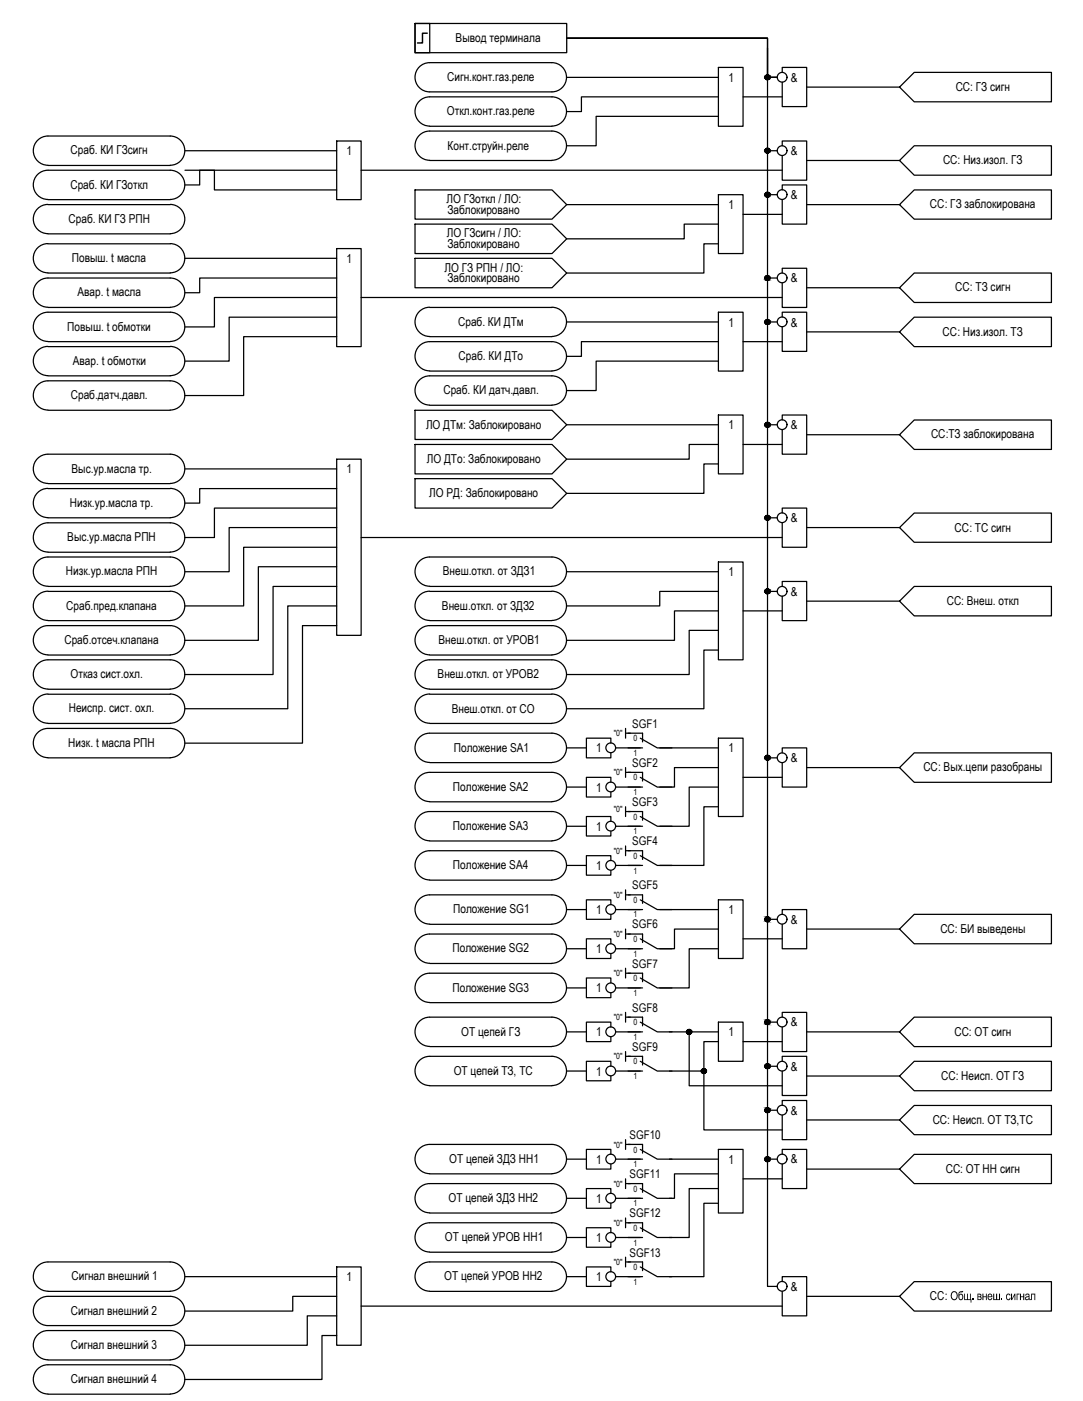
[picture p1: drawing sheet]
<svg xmlns="http://www.w3.org/2000/svg" width="221mm" height="286mm" viewBox="0 0 221 286" stroke-linecap="round" stroke-linejoin="round" font-family="sans-serif">
<defs><g id="words">
<g font-size="2.5">
<text x="93.1" y="8.5">Вывод терминала</text>
<text x="91.3" y="16.5">Сигн.конт.газ.реле</text>
<text x="148.8" y="16.7">1</text>
<text x="161.6" y="16.7">&amp;</text>
<text x="91.3" y="23.5">Откл.конт.газ.реле</text>
<text x="195.2" y="18.6">СС: ГЗ сигн</text>
<text x="14.4" y="31.5">Сраб. КИ ГЗсигн</text>
<text x="70.8" y="31.7">1</text>
<text x="91.4" y="30.5">Конт.струйн.реле</text>
<text x="161.6" y="31.7">&amp;</text>
<text x="192.6" y="33.5">СС: Низ.изол. ГЗ</text>
<text x="14.4" y="38.5">Сраб. КИ ГЗоткл</text>
<text x="91.2" y="41.5">ЛО ГЗоткл / ЛО:</text>
<text x="161.6" y="40.7">&amp;</text>
<text x="14" y="45.5">Сраб. КИ ГЗ РПН</text>
<text x="91.4" y="43.6">Заблокировано</text>
<text x="148.8" y="42.7">1</text>
<text x="190" y="42.6">СС: ГЗ заблокирована</text>
<text x="14.7" y="53.5">Повыш. t масла</text>
<text x="70.8" y="53.7">1</text>
<text x="91.3" y="48.5">ЛО ГЗсигн / ЛО:</text>
<text x="91.4" y="50.6">Заблокировано</text>
<text x="90.8" y="55.5">ЛО ГЗ РПН / ЛО:</text>
<text x="91.4" y="57.6">Заблокировано</text>
<text x="161.6" y="57.7">&amp;</text>
<text x="195.1" y="59.5">СС: ТЗ сигн</text>
<text x="15.8" y="60.5">Авар. t масла</text>
<text x="13.7" y="67.5">Повыш. t обмотки</text>
<text x="93.6" y="66.5">Сраб. КИ ДТм</text>
<text x="148.8" y="66.7">1</text>
<text x="161.6" y="66.7">&amp;</text>
<text x="192.6" y="68.5">СС: Низ.изол. ТЗ</text>
<text x="14.9" y="74.5">Авар. t обмотки</text>
<text x="93.7" y="73.5">Сраб. КИ ДТо</text>
<text x="14.5" y="81.5">Сраб.датч.давл.</text>
<text x="90.6" y="80.5">Сраб. КИ датч.давл.</text>
<text x="87" y="87.6">ЛО ДТм: Заблокировано</text>
<text x="148.8" y="87.7">1</text>
<text x="161.6" y="87.7">&amp;</text>
<text x="190.2" y="89.5">СС:ТЗ заблокирована</text>
<text x="87.2" y="94.5">ЛО ДТо: Заблокировано</text>
<text x="14.6" y="96.5">Выс.ур.масла тр.</text>
<text x="70.8" y="96.7">1</text>
<text x="87.7" y="101.5">ЛО РД: Заблокировано</text>
<text x="14.3" y="103.5">Низк.ур.масла тр.</text>
<text x="161.6" y="106.6">&amp;</text>
<text x="13.7" y="110.5">Выс.ур.масла РПН</text>
<text x="195" y="108.6">СС: ТС сигн</text>
<text x="13.4" y="117.5">Низк.ур.масла РПН</text>
<text x="90.5" y="117.5">Внеш.откл. от ЗДЗ1</text>
<text x="148.8" y="117.7">1</text>
<text x="13.5" y="124.5">Сраб.пред.клапана</text>
<text x="90.3" y="124.6">Внеш.откл. от ЗДЗ2</text>
<text x="161.6" y="121.7">&amp;</text>
<text x="193.4" y="123.5">СС: Внеш. откл</text>
<text x="13.2" y="131.5">Сраб.отсеч.клапана</text>
<text x="89.6" y="131.5">Внеш.откл. от УРОВ1</text>
<text x="14.4" y="138.5">Отказ сист.охл.</text>
<text x="89.4" y="138.5">Внеш.откл. от УРОВ2</text>
<text x="14" y="145.5">Неиспр. сист. охл.</text>
<text x="92.3" y="145.6">Внеш.откл. от СО</text>
<text x="14" y="152.5">Низк. t масла РПН</text>
<text x="92.7" y="153.5">Положение SA1</text>
<text x="121.8" y="153.7">1</text>
<text x="148.8" y="153.7">1</text>
<text x="161.6" y="155.7">&amp;</text>
<text x="92.5" y="161.5">Положение SA2</text>
<text x="121.8" y="161.7">1</text>
<text x="188.6" y="157.5">СС: Вых.цепи разобраны</text>
<text x="92.5" y="169.5">Положение SA3</text>
<text x="121.8" y="169.7">1</text>
<text x="92.5" y="177.5">Положение SA4</text>
<text x="121.8" y="177.7">1</text>
<text x="92.6" y="186.5">Положение SG1</text>
<text x="121.8" y="186.7">1</text>
<text x="148.8" y="186.7">1</text>
<text x="161.6" y="188.6">&amp;</text>
<text x="192.1" y="190.5">СС: БИ выведены</text>
<text x="92.4" y="194.5">Положение SG2</text>
<text x="121.8" y="194.7">1</text>
<text x="92.4" y="202.5">Положение SG3</text>
<text x="121.8" y="202.7">1</text>
<text x="161.6" y="209.6">&amp;</text>
<text x="94.2" y="211.5">ОТ цепей ГЗ</text>
<text x="121.8" y="211.7">1</text>
<text x="148.8" y="211.7">1</text>
<text x="195" y="211.5">СС: ОТ сигн</text>
<text x="92.7" y="219.5">ОТ цепей ТЗ, ТС</text>
<text x="121.8" y="219.7">1</text>
<text x="161.6" y="218.7">&amp;</text>
<text x="192.3" y="220.5">СС: Неисп. ОТ ГЗ</text>
<text x="161.6" y="227.6">&amp;</text>
<text x="190.5" y="229.5">СС: Неисп. ОТ ТЗ,ТС</text>
<text x="91.8" y="237.5">ОТ цепей ЗДЗ НН1</text>
<text x="121.8" y="237.7">1</text>
<text x="148.8" y="237.7">1</text>
<text x="161.6" y="237.6">&amp;</text>
<text x="193.2" y="239.5">СС: ОТ НН сигн</text>
<text x="91.6" y="245.5">ОТ цепей ЗДЗ НН2</text>
<text x="121.8" y="245.7">1</text>
<text x="90.9" y="253.5">ОТ цепей УРОВ НН1</text>
<text x="121.8" y="253.7">1</text>
<text x="14.6" y="261.5">Сигнал внешний 1</text>
<text x="70.8" y="261.7">1</text>
<text x="90.8" y="261.5">ОТ цепей УРОВ НН2</text>
<text x="121.8" y="261.7">1</text>
<text x="161.6" y="263.7">&amp;</text>
<text x="14.5" y="268.5">Сигнал внешний 2</text>
<text x="190" y="265.5">СС:</text>
<text x="194.1" y="265.5">Общ</text>
<text x="198.4" y="265.5">. внеш</text>
<text x="14.5" y="275.5">Сигнал внешний 3</text>
<text x="14.5" y="282.5">Сигнал внешний 4</text>
</g>
<g font-size="2.4">
<text x="129.1" y="148.6">SGF1</text>
<text x="129.1" y="156.6">SGF2</text>
<text x="129.1" y="164.6">SGF3</text>
<text x="129.1" y="172.6">SGF4</text>
<text x="129.1" y="181.6">SGF5</text>
<text x="129.1" y="189.6">SGF6</text>
<text x="129.1" y="197.6">SGF7</text>
<text x="129.1" y="206.6">SGF8</text>
<text x="129.1" y="214.6">SGF9</text>
<text x="128.6" y="232.6">SGF10</text>
<text x="128.6" y="240.6">SGF11</text>
<text x="128.6" y="248.6">SGF12</text>
<text x="128.6" y="256.6">SGF13</text>
</g>
<g font-size="1.7">
<text x="125.4" y="150.4">&quot;0&quot;</text>
<text x="129.4" y="151.4">0</text>
<text x="129.4" y="154.4">1</text>
<text x="125.4" y="158.4">&quot;0&quot;</text>
<text x="129.4" y="159.4">0</text>
<text x="125.4" y="165.9">&quot;0&quot;</text>
<text x="129.4" y="162.4">1</text>
<text x="129.4" y="167.4">0</text>
<text x="129.4" y="170.4">1</text>
<text x="125.4" y="174.4">&quot;0&quot;</text>
<text x="129.4" y="175.4">0</text>
<text x="129.4" y="178.4">1</text>
<text x="125.4" y="183.4">&quot;0&quot;</text>
<text x="129.4" y="184.4">0</text>
<text x="125.4" y="191.4">&quot;0&quot;</text>
<text x="129.4" y="187.4">1</text>
<text x="129.4" y="192.4">0</text>
<text x="129.4" y="195.4">1</text>
<text x="125.4" y="199.4">&quot;0&quot;</text>
<text x="129.4" y="200.4">0</text>
<text x="129.4" y="203.4">1</text>
<text x="125.4" y="208.4">&quot;0&quot;</text>
<text x="129.4" y="209.4">0</text>
<text x="129.4" y="212.4">1</text>
<text x="125.4" y="216.4">&quot;0&quot;</text>
<text x="129.4" y="217.4">0</text>
<text x="129.4" y="220.4">1</text>
<text x="125.4" y="234.4">&quot;0&quot;</text>
<text x="129.4" y="235.4">0</text>
<text x="129.4" y="238.4">1</text>
<text x="125.4" y="242.4">&quot;0&quot;</text>
<text x="129.4" y="243.4">0</text>
<text x="125.4" y="250.4">&quot;0&quot;</text>
<text x="129.4" y="246.4">1</text>
<text x="129.4" y="251.4">0</text>
<text x="129.4" y="254.4">1</text>
<text x="125.4" y="258.4">&quot;0&quot;</text>
<text x="129.4" y="259.4">0</text>
<text x="129.4" y="262.4">1</text>
</g>
</g></defs>
<!-- layer: TEXT -->
<g fill="none" stroke="#000" stroke-width=".25">
<path d="M85.4 13.9a2.98 2.98 0 0 1 2.4-1.1h24.9a2.98 2.98 0 0 1 3 3 2.98 2.98 0 0 1-3 3h-24.9a2.98 2.98 0 0 1-2.7-1.7 2.98 2.98 0 0 1 .3-3.2zM183.8 17.8l3-3h28v6h-28zM7.9 35.4l1.2-.6h.7h25a2.98 2.98 0 0 1 2.9 3 2.98 2.98 0 0 1-2.9 2.9h-25a2.98 2.98 0 0 1-2.8-2 2.98 2.98 0 0 1 .9-3.3zM9.8 33.8a2.98 2.98 0 0 1-3-3 2.98 2.98 0 0 1 3-3h25a2.98 2.98 0 0 1 2.9 3 2.98 2.98 0 0 1-2.9 3M9.8 33.8h25M84.8 38.8h28l3 3-3 3h-28zM87.8 32.7a2.98 2.98 0 0 1-3-3 2.98 2.98 0 0 1 3-2.9h24.9a2.98 2.98 0 0 1 3 3 2.98 2.98 0 0 1-3 2.9M87.8 25.7a2.98 2.98 0 0 1-3-2.9 2.98 2.98 0 0 1 3-3h24.9a2.98 2.98 0 0 1 3 3 2.98 2.98 0 0 1-3 2.9M87.8 32.8h25M87.8 25.8h25M186.8 29.8h28v6h-28l-3-3zM186.8 38.8h28v6h-28l-3-3z"/>
<path d="M9.8 47.7a2.96 2.96 0 0 1-3-3 2.96 2.96 0 0 1 3-2.9h25a2.98 2.98 0 0 1 2.9 2.9 2.98 2.98 0 0 1-2.9 3M9.8 49.8a2.98 2.98 0 0 0-3 2.9 2.98 2.98 0 0 0 3 3M9.8 47.8h25M9.8 49.8h25M9.8 55.8h25M34.8 49.8a2.98 2.98 0 0 1 2.9 2.9 2.98 2.98 0 0 1-2.9 3M84.8 45.8h28l3 3-3 3h-28zM84.8 52.8h28l3 3-3 3h-28zM186.8 55.8h28v6h-28l-3-3zM9.8 62.7a2.98 2.98 0 0 1-3-2.9 2.98 2.98 0 0 1 3-3h25a2.98 2.98 0 0 1 2.9 3 2.98 2.98 0 0 1-2.9 2.9M9.8 69.7a2.98 2.98 0 0 1-3-3 2.98 2.98 0 0 1 3-2.9h25a2.98 2.98 0 0 1 2.9 2.9 2.98 2.98 0 0 1-2.9 3M9.8 70.8a2.98 2.98 0 0 0-3 2.9 2.98 2.98 0 0 0 3 3"/>
<path d="M9.8 62.8h25M9.8 69.8h25M9.8 70.8h25M9.8 76.8h25M34.8 70.8a2.98 2.98 0 0 1 2.9 2.9 2.98 2.98 0 0 1-2.9 3M87.8 62.7a3 3 0 0 0-3 3.1 3 3 0 0 0 3 3l24.9-.1a2.98 2.98 0 0 0 3-3 2.98 2.98 0 0 0-3-3M87.8 75.7a2.98 2.98 0 0 1-3-2.9 2.98 2.98 0 0 1 3-3h24.9a2.98 2.98 0 0 1 3 3 2.98 2.98 0 0 1-3 2.9M87.8 62.8h25M87.8 75.8h25M183.8 67.8l3-3h28v6h-28zM9.8 98.7a2.98 2.98 0 0 1-3-3 2.98 2.98 0 0 1 3-2.9h25a2.98 2.98 0 0 1 2.9 2.9 2.98 2.98 0 0 1-2.9 3M9.8 99.7a2.98 2.98 0 0 0-3 3 2.98 2.98 0 0 0 3 3"/>
<path d="M9.8 83.7a2.98 2.98 0 0 1-3-2.9 2.98 2.98 0 0 1 3-3h25a2.98 2.98 0 0 1 2.9 3 2.98 2.98 0 0 1-2.9 2.9M9.8 98.8h25M9.8 99.8h25M9.8 83.8h25M34.8 99.7a2.98 2.98 0 0 1 2.9 3 2.98 2.98 0 0 1-2.9 3M84.8 83.8h28l3 3-3 3h-28zM84.8 90.8h28l3 3-3 3h-28zM84.8 97.8h28l3 3-3 3h-28zM87.8 82.7a2.98 2.98 0 0 1-3-3 2.98 2.98 0 0 1 3-2.9h24.9a2.98 2.98 0 0 1 3 2.9 2.98 2.98 0 0 1-3 3M87.8 82.8h25M183.8 88.8l3-3h28v6h-28zM7.9 107.4l1.2-.5 .7-.1h25a2.98 2.98 0 0 1 2.9 3 2.98 2.98 0 0 1-2.9 2.9h-25a2.98 2.98 0 0 1-2.8-2 2.98 2.98 0 0 1 .9-3.3z"/>
<path d="M9.8 119.7a2.98 2.98 0 0 1-3-3 2.98 2.98 0 0 1 3-2.9h25a2.98 2.98 0 0 1 2.9 2.9 2.98 2.98 0 0 1-2.9 3M9.8 105.8h25M9.8 119.8h25M87.8 119.7a2.98 2.98 0 0 1-3-3 2.98 2.98 0 0 1 3-2.9h24.9a2.98 2.98 0 0 1 3 2.9 2.98 2.98 0 0 1-3 3M87.8 119.8h25M183.8 107.7l3-2.9h28v6h-28zM7.9 135.4l1.2-.6h.7h25a2.98 2.98 0 0 1 2.9 2.9 2.98 2.98 0 0 1-2.9 3h-25a2.98 2.98 0 0 1-2.8-2 2.98 2.98 0 0 1 .9-3.3zM9.8 120.7a2.98 2.98 0 0 0-3 3 2.98 2.98 0 0 0 3 3M9.8 133.7a2.98 2.98 0 0 1-3-3 2.98 2.98 0 0 1 3-2.9h25a2.98 2.98 0 0 1 2.9 3 2.98 2.98 0 0 1-2.9 2.9M9.8 133.8h25M9.8 120.8h25M9.8 126.8h25"/>
<path d="M34.8 120.7a2.98 2.98 0 0 1 2.9 3 2.98 2.98 0 0 1-2.9 3M85.9 135.4l1.2-.6h.7h24.9a2.98 2.98 0 0 1 3 2.9 2.98 2.98 0 0 1-3 3h-24.9a2.98 2.98 0 0 1-2.9-2 2.98 2.98 0 0 1 1-3.3zM87.8 133.7a2.98 2.98 0 0 1-3-3 2.98 2.98 0 0 1 3-2.9h24.9a2.98 2.98 0 0 1 3 3 2.98 2.98 0 0 1-3 2.9M87.8 120.7a2.98 2.98 0 0 0-3 3 2.98 2.98 0 0 0 3 3M87.8 133.8h25M87.8 120.8h25M87.8 126.8h25M112.7 120.7a2.98 2.98 0 0 1 3 3 2.98 2.98 0 0 1-3 3M183.8 122.8l3-3h28v6h-28zM9.8 141.7a2.98 2.98 0 0 0-3 3 2.98 2.98 0 0 0 3 3M9.8 154.7a2.98 2.98 0 0 1-3-3 2.98 2.98 0 0 1 3-2.9h25a2.98 2.98 0 0 1 2.9 3 2.98 2.98 0 0 1-2.9 2.9M9.8 141.8h25"/>
<path d="M9.8 147.8h25M9.8 154.8h25M34.8 141.7a2.98 2.98 0 0 1 2.9 3 2.98 2.98 0 0 1-2.9 3M85.9 158.4l1.2-.6 .7-.1h24.9a2.98 2.98 0 0 1 3 3 2.98 2.98 0 0 1-3 3h-24.9a2.98 2.98 0 0 1-2.9-2 2.98 2.98 0 0 1 1-3.3zM87.8 141.7a2.98 2.98 0 0 0-3 3 2.98 2.98 0 0 0 3 3M87.8 155.7a2.98 2.98 0 0 1-3-3 2.98 2.98 0 0 1 3-3h24.9a2.98 2.98 0 0 1 3 3 2.98 2.98 0 0 1-3 3M87.8 141.8h25M87.8 147.8h25M87.8 155.8h25M112.7 141.7a2.98 2.98 0 0 1 3 3 2.98 2.98 0 0 1-3 3M183.8 156.8l3-3h28v6h-28zM87.8 171.7a2.98 2.98 0 0 1-3-3 2.98 2.98 0 0 1 3-3h24.9a2.98 2.98 0 0 1 3 3 2.98 2.98 0 0 1-3 3"/>
<path d="M87.8 179.7a2.98 2.98 0 0 1-3-3 2.98 2.98 0 0 1 3-3h24.9a2.98 2.98 0 0 1 3 3 2.98 2.98 0 0 1-3 3M87.8 171.8h25M87.8 179.8h25M85.4 183.9a2.98 2.98 0 0 1 2.4-1.1h24.9a2.98 2.98 0 0 1 3 2.9 2.98 2.98 0 0 1-3 3h-24.9a2.98 2.98 0 0 1-2.7-1.7 2.98 2.98 0 0 1 .3-3.1zM87.8 196.7a2.98 2.98 0 0 1-3-3 2.98 2.98 0 0 1 3-2.9h24.9a2.98 2.98 0 0 1 3 2.9 2.98 2.98 0 0 1-3 3M87.8 196.8h25M183.8 189.7l3-3h28v6.1h-28zM85.9 208.4l1.2-.6 .7-.1h24.9a2.98 2.98 0 0 1 3 3 2.98 2.98 0 0 1-3 3h-24.9a2.98 2.98 0 0 1-2.9-2 2.98 2.98 0 0 1 1-3.3zM87.8 204.7a2.98 2.98 0 0 1-3-3 2.98 2.98 0 0 1 3-2.9h24.9a2.98 2.98 0 0 1 3 3 2.98 2.98 0 0 1-3 2.9M87.8 204.8h25M183.8 210.7l3-3h28v6.1h-28zM186.8 216.8h28v6h-28l-3-3z"/>
<path d="M85.4 234.9a2.98 2.98 0 0 1 2.4-1.2h24.9a2.98 2.98 0 0 1 3 3 2.98 2.98 0 0 1-3 3h-24.9a2.98 2.98 0 0 1-2.7-1.7 2.98 2.98 0 0 1 .3-3.1zM87.8 221.7a2.98 2.98 0 0 1-3-3 2.98 2.98 0 0 1 3-3h24.9a2.98 2.98 0 0 1 3 3 2.98 2.98 0 0 1-3 3M87.8 221.8h25M183.8 228.7l3-2.9h28v5.9h-28zM186.8 235.8h28v5.9h-28l-3-2.9zM7.9 258.4l1.2-.6 .7-.1h25a2.98 2.98 0 0 1 2.9 3 2.98 2.98 0 0 1-2.9 3h-25a2.98 2.98 0 0 1-2.8-2 2.98 2.98 0 0 1 .9-3.3zM85.4 258.9a2.98 2.98 0 0 1 2.4-1.2h24.9a2.98 2.98 0 0 1 3 3 2.98 2.98 0 0 1-3 3h-24.9a2.98 2.98 0 0 1-2.7-1.7 2.98 2.98 0 0 1 .3-3.1zM87.8 247.7a2.98 2.98 0 0 1-3-3 2.98 2.98 0 0 1 3-3h24.9a2.98 2.98 0 0 1 3 3 2.98 2.98 0 0 1-3 3M87.8 255.7a2.98 2.98 0 0 1-3-3 2.98 2.98 0 0 1 3-3h24.9a2.98 2.98 0 0 1 3 3 2.98 2.98 0 0 1-3 3M87.8 247.7h25M87.8 255.7h25M7.9 265.4l1.2-.6h.7h25a2.98 2.98 0 0 1 2.9 2.9 2.98 2.98 0 0 1-2.9 3h-25a2.98 2.98 0 0 1-2.8-2 2.98 2.98 0 0 1 .9-3.3z"/>
<path d="M9.8 277.7a2.98 2.98 0 0 1-3-3 2.98 2.98 0 0 1 3-3h25a2.98 2.98 0 0 1 2.9 3 2.98 2.98 0 0 1-2.9 3M9.8 277.8h25M183.8 264.8l3-3h28v6h-28zM9.8 284.7a2.98 2.98 0 0 1-3-3 2.98 2.98 0 0 1 3-3h25a2.98 2.98 0 0 1 2.9 3 2.98 2.98 0 0 1-2.9 3M9.8 284.7h25"/>
</g>
<!-- layer: 0 -->
<g fill="none" stroke="#000" stroke-width=".25">
<path d="M84.8 4.8h3v6h-3zM84.8 4.8h31v6h-31zM115.8 7.8h41v8h2h-2v-8zM115.8 15.8h31M146.8 13.8h5v12h-5zM146.8 19.8h-28v3h-3M151.8 19.8h8M156.8 9.8v178h2M156.8 15.8h2M159.8 14.8v-1h5v8h-5v-5M164.8 17.8h19M37.8 34.8h6v4h25"/>
<path d="M37.8 30.8h31M68.8 28.8h5v12h-5zM68.8 34.8h-28v3h-3M73.8 34.8h86M146.8 23.8h-25v6h-6M146.8 39.8h5v12h-5zM156.8 30.8h2M156.8 39.8h2M159.8 29.8v-1h5v8h-5v-5M159.8 38.8v-1h5v8h-5v-5M164.8 32.8h19M37.8 52.8h31"/>
<path d="M68.8 50.8h5v20h-5zM68.8 56.8h-28v3h-3M115.8 41.8h31M146.8 45.8h-7v3h-24M146.8 49.8h-3v6h-28M151.8 43.8h8M156.8 56.8h2M159.8 55.8v-1h5v8h-5v-5M164.8 58.8h19M164.8 41.8h19M68.8 60.8h-25v6h-6M68.8 64.8h-22v9h-9"/>
<path d="M68.8 68.8h-19v12h-12M73.8 60.8h86M115.8 65.8h31M146.8 63.8h5v12h-5zM146.8 69.8h-28v3h-3M146.8 73.8h-25v6h-6M151.8 69.8h8M156.8 65.8h2M159.8 64.8v-1h5v8h-5v-5M164.8 67.8h19M37.8 95.8h31M68.8 93.8h5v36h-5z"/>
<path d="M68.8 99.8h-28v3h-3M115.8 86.8h31M146.8 90.8h-6v3h-25M146.8 84.8h5v12h-5zM146.8 94.8h-3v6h-28M151.8 90.8h8M156.8 86.8h2M159.8 85.8v-1h5v8h-5v-5M164.8 88.8h19M68.8 103.8h-25v6h-6M68.8 107.7h-22v9.1h-9M68.8 111.8h-19v12h-12"/>
<path d="M68.8 115.8h-16v15h-15M68.8 119.8h-13v18h-18M73.8 109.8h86M115.8 116.8h31M146.8 114.8h5v20h-5zM156.8 105.8h2M159.8 104.8v-1h5v8h-5v-5M159.8 119.8v-1h5v8h-5v-5M164.8 107.7h19M68.8 123.8h-10v20.9h-21M68.8 127.8h-7v24h-24M146.8 124.8h-9v6h-22"/>
<path d="M146.8 120.8h-12v3h-19M146.8 128.7h-6v9.1h-25M146.8 132.8h-3v11.9h-28M151.8 124.8h8M156.8 120.8h2M164.8 122.8h19M115.8 152.7h4M124.8 151.8v-1h-5v4h5v-1M124.8 159.8v-1h-5v4h5v-1M125.8 152.7h5M127.8 148.8v2M127.8 156.8v2"/>
<path d="M127.8 149.7h1M127.8 157.7h1M134.8 152.7h12M146.8 150.8h5v16h-5zM146.8 156.8h-9v4h-3M151.8 158.8h8M156.8 154.8h2M159.8 153.8v-1.1h5v8.1h-5v-5M164.8 156.8h19M115.8 160.8h4M115.8 168.8h4M115.8 176.8h4"/>
<path d="M124.8 167.8v-1h-5v3.9h5v-.9M124.8 175.8v-1h-5v3.9h5v-.9M125.8 160.8h5M125.8 168.8h5M125.8 176.8h5M127.8 164.8v2M127.8 172.8v2M127.8 165.7h1M127.8 173.7h1M146.8 160.8h-6v8h-6M146.8 164.8h-3v12h-9M115.8 185.8h4"/>
<path d="M115.8 193.8h4M124.8 184.8v-1h-5v4h5v-1.1M124.8 192.8v-1.1h-5v4.1h5v-1.1M125.8 185.8h5M125.8 193.8h5M127.8 181.7v2.1M127.8 189.7v2M127.8 197.8v1.9M127.8 182.8h1M127.8 190.8h1M127.8 198.8h1M134.8 185.8h12"/>
<path d="M146.8 183.8h5v12h-5zM146.8 189.7h-9v4.1h-3M146.8 193.8h-6v8h-6M151.8 191.7h8M156.8 187.8v74.9h2M159.8 186.7v-.9h5v8h-5v-5M164.8 189.7h19M115.8 210.7h4M115.8 201.8h4M115.8 218.7h4M124.8 200.8v-1.1h-5v4.1h5v-1.1M124.8 209.8v-1h-5v3.9h5v-.9"/>
<path d="M124.8 217.8v-1h-5v3.9h5v-.9M125.8 210.7h5M125.8 201.8h5M125.8 218.7h5M127.8 206.8v2M127.8 214.8v2M127.8 207.7h1M127.8 215.7h1M136.8 210.7h10M140.8 210.7v11.1h19M143.8 218.7v12.1h16M146.8 208.8h5v8h-5z"/>
<path d="M146.8 212.7h-3v6h-7M151.8 212.7h8M156.8 208.8h2M156.8 217.8h2M159.8 207.7v-.9h5v8h-5v-5M159.8 216.8v-1.1h5v8h-5v-5M164.8 210.7h19M164.8 219.8h19M115.8 236.7h4M124.8 235.8v-1.1h-5v4.1h5v-1M125.8 236.7h5M127.8 232.8v1.9"/>
<path d="M127.8 233.7h1M136.8 236.7h10M146.8 234.7h5v13h-5zM146.8 239.7h-9v5h-1M156.8 236.7h2M156.8 226.7h2M159.8 235.8v-1.1h5v8.1h-5v-5M159.8 225.8v-1h5v8h-5v-5M164.8 238.8h19M164.8 228.7h19M68.8 258.8h5v16h-5zM115.8 244.7h4"/>
<path d="M115.8 252.7h4M124.8 243.8v-1h-5v4h5v-1M124.8 251.8v-1h-5v3.9h5v-.9M124.8 259.8v-1h-5v3.9h5v-.9M125.8 244.7h5M125.8 252.7h5M127.8 240.8v2M127.8 248.8v2M127.8 256.8v2M127.8 241.7h1M127.8 249.7h1M127.8 257.7h1"/>
<path d="M146.8 242.8h-6v9.9h-4M146.8 245.8h-3v14.9h-7M151.8 240.8h8M37.8 260.7h31M68.8 264.8h-9v3h-22M68.8 268.7h-6v6.1h-25M68.8 272.8h-3v8.9h-28M73.8 266.8h86M115.8 260.7h4M125.8 260.7h5M159.8 261.8v-1.1h5v8h-5v-5M164.8 264.8h19"/>
<circle cx="156.8" cy="15.8" r=".49"/>
<circle cx="159.8" cy="15.8" r=".99"/>
<circle cx="156.8" cy="30.8" r=".49"/>
<circle cx="156.8" cy="39.7" r=".49"/>
<circle cx="159.8" cy="30.8" r=".99"/>
<circle cx="159.8" cy="39.7" r=".99"/>
<circle cx="156.8" cy="56.8" r=".49"/>
<circle cx="159.8" cy="56.8" r=".99"/>
<circle cx="156.8" cy="65.7" r=".49"/>
<circle cx="159.8" cy="65.7" r=".99"/>
<circle cx="156.8" cy="86.7" r=".49"/>
<circle cx="159.8" cy="86.7" r=".99"/>
<circle cx="156.8" cy="105.7" r=".49"/>
<circle cx="159.8" cy="105.7" r=".99"/>
<circle cx="156.8" cy="120.8" r=".49"/>
<circle cx="159.8" cy="120.8" r=".99"/>
<circle cx="124.8" cy="152.7" r=".99"/>
<circle cx="156.8" cy="154.8" r=".49"/>
<circle cx="159.8" cy="154.8" r=".99"/>
<circle cx="124.8" cy="168.7" r=".99"/>
<circle cx="124.8" cy="160.7" r=".99"/>
<circle cx="124.8" cy="176.7" r=".99"/>
<circle cx="124.8" cy="185.7" r=".99"/>
<circle cx="124.8" cy="193.7" r=".99"/>
<circle cx="156.8" cy="187.7" r=".49"/>
<circle cx="159.8" cy="187.7" r=".99"/>
<circle cx="124.8" cy="210.7" r=".99"/>
<circle cx="124.8" cy="201.8" r=".99"/>
<circle cx="124.8" cy="218.7" r=".99"/>
<circle cx="140.8" cy="210.7" r=".49"/>
<circle cx="143.8" cy="218.7" r=".49"/>
<circle cx="156.8" cy="208.7" r=".49"/>
<circle cx="156.8" cy="217.8" r=".49"/>
<circle cx="159.8" cy="208.7" r=".99"/>
<circle cx="159.8" cy="217.8" r=".99"/>
<circle cx="124.8" cy="236.7" r=".99"/>
<circle cx="156.8" cy="226.7" r=".49"/>
<circle cx="156.8" cy="236.7" r=".49"/>
<circle cx="159.8" cy="236.7" r=".99"/>
<circle cx="159.8" cy="226.7" r=".99"/>
<circle cx="124.8" cy="244.7" r=".99"/>
<circle cx="124.8" cy="252.7" r=".99"/>
<circle cx="124.8" cy="260.7" r=".99"/>
<circle cx="159.8" cy="262.7" r=".99"/>
</g>
<g fill="none" stroke="#000" stroke-width=".25">
<path d="M128.3 149.7h3v1.8M128.3 157.7h3v1.8M128.3 152.7h3M130.8 150.8l3.5 1.9h3M130.8 158.8l3.5 2h3M128.3 165.7h3v1.8M128.3 173.7h3v1.8M128.3 160.8h3M128.3 168.8h3M128.3 176.8h3M130.8 166.8l3.5 2h3M130.8 174.8l3.5 2h3"/>
<path d="M128.3 182.8h3v1.7M128.3 190.8h3v1.7M128.3 198.8h3v1.7M128.3 185.8h3M128.3 193.8h3M130.8 183.8l3.5 2h3M130.8 191.7l3.5 2.1h3M130.8 199.7l3.5 2.1h3M128.3 207.7h3v1.8M128.3 215.7h3v1.8M128.3 201.8h3M128.3 210.7h3"/>
<path d="M128.3 218.7h3M130.8 208.8l3.5 1.9h3M130.8 216.8l3.5 1.9h3M128.3 233.7h3v1.8M128.3 236.7h3M130.8 234.7l3.5 2h3M128.3 241.7h3v1.8M128.3 249.7h3v1.8M128.3 257.7h3v1.8M128.3 244.7h3M128.3 252.7h3M130.8 242.8l3.5 1.9h3"/>
<path d="M130.8 250.8l3.5 1.9h3M130.8 258.8l3.5 1.9h3M128.3 260.7h3"/>
</g>
<!-- layer: 0 -->
<path d="M87.3 6.8h-1v2h-1" fill="none" stroke="#000" stroke-width=".3"/>
<g fill="#000" stroke="#000" stroke-width=".2">
<path d="M156.5 16.2h.5zM156.6 15.3h.4zM156.7 16.3h.2zM156.7 15.3h.1zM156.5 31.2h.6zM156.5 39.4h.6zM156.6 39.3h.4zM156.7 31.3h.2zM156.7 30.3h.1zM156.7 39.3h.1zM156.4 56.5h.8zM156.5 40.2h.5z"/>
<path d="M156.7 57.2h.2zM156.7 40.3h.2zM156.7 56.3h.1zM156.5 66.2h.5zM156.6 65.3h.4zM156.7 66.3h.2zM156.7 65.3h.1zM156.5 87.2h.5zM156.6 86.3h.4zM156.7 87.3h.2zM156.7 86.3h.1zM156.5 105.4h.6z"/>
<path d="M156.7 106.3h.2zM156.7 105.3h.1zM156.5 121.2h.5zM156.6 120.3h.4zM156.7 121.3h.2zM156.7 120.3h.1zM156.5 155.2h.5zM156.6 154.3h.4zM156.7 155.2h.2zM156.7 154.3h.1zM156.7 188.2h.2zM156.7 187.3h.1z"/>
<path d="M140.5 210.4h.6zM140.7 210.3h.2zM140.7 211.3h.2zM140.7 210.3h.1zM143.7 219.3h.2zM143.7 218.3h.1zM156.5 218.2h.6zM156.5 218.2h.5zM156.6 217.3h.4zM156.7 209.2h.2zM156.7 218.2h.2zM156.7 208.2h.1z"/>
<path d="M156.7 217.3h.1zM156.5 236.4h.6zM156.5 226.4h.6zM156.5 237.2h.5zM156.6 236.3h.4zM156.7 237.2h.2zM156.7 227.3h.2zM156.7 236.3h.1zM156.7 226.2h.1z"/>
<path d="M156.7 16.3h.1zM156.7 16.3h.1z"/>
<path d="M156.7 15.3h.2zM156.7 15.3h.2z"/>
<path d="M156.7 15.3h.2zM156.6 15.3h.3z"/>
<path d="M156.6 15.3h.4zM156.6 15.3h.4zM156.5 15.3h.5z"/>
<path d="M156.6 16.3h.3zM156.6 16.3h.3z"/>
<path d="M156.5 15.3l.6 .1zM156.5 15.3l.6 .1z"/>
<path d="M156.6 16.2h.4zM156.6 16.2l.3 .1z"/>
<path d="M156.5 15.4h.6zM156.5 15.4h.6z"/>
<path d="M156.5 15.4h.6zM156.4 15.4h.7z"/>
<path d="M156.5 16.1l.6 .1zM156.5 16.1l.6 .1z"/>
<path d="M156.5 16.2h.6zM156.5 16.2h.5zM156.5 16.2h.5z"/>
<path d="M156.4 15.4l.8 .1zM156.4 15.4l.8 .1z"/>
<path d="M156.4 16.1h.7zM156.4 16.1h.7z"/>
<path d="M156.4 15.5h.8zM156.4 15.5h.8z"/>
<path d="M156.4 16.1h.8zM156.4 16.1h.7z"/>
<path d="M156.4 15.5h.8zM156.4 15.5h.8z"/>
<path d="M156.3 15.5l1 .1zM156.3 15.5l1 .1z"/>
<path d="M156.3 16l.9 .1zM156.3 16l.9 .1z"/>
<path d="M156.4 16.1h.8zM156.4 16.1h.8z"/>
<path d="M156.3 15.6h1zM156.3 15.6h1z"/>
<path d="M156.3 15.6l1 .1zM156.3 15.6l1 .1z"/>
<path d="M156.3 15.7h1zM156.3 15.7h1z"/>
<path d="M156.3 15.7l1 .1zM156.3 15.7l1 .1z"/>
<path d="M156.3 15.8h1zM156.3 15.8h1z"/>
<path d="M156.3 15.8l1 .1zM156.3 15.8l1 .1z"/>
<path d="M156.3 15.9h1zM156.3 15.9h1z"/>
<path d="M156.3 15.9l1 .1zM156.3 15.9l1 .1z"/>
<path d="M156.3 16h1zM156.3 16h.9z"/>
<path d="M156.7 31.3h.1zM156.7 31.3h.1z"/>
<path d="M156.7 30.3h.2zM156.7 30.3h.2z"/>
<path d="M156.7 39.3h.2zM156.7 39.3h.2z"/>
<path d="M156.7 30.3h.2zM156.7 30.3h.2z"/>
<path d="M156.7 39.3h.2zM156.6 39.3h.3z"/>
<path d="M156.6 30.3h.4zM156.6 30.3h.4z"/>
<path d="M156.6 31.3h.3zM156.6 31.3h.3z"/>
<path d="M156.6 39.3h.4zM156.6 39.3h.4zM156.5 39.3h.5z"/>
<path d="M156.6 30.3l.4 .1zM156.6 30.3l.4 .1z"/>
<path d="M156.5 30.4h.6zM156.5 30.4h.6z"/>
<path d="M156.5 31.2l.5 .1zM156.5 31.2l.5 .1z"/>
<path d="M156.6 31.3h.4zM156.6 31.3h.3z"/>
<path d="M156.5 39.3l.6 .1zM156.5 39.3l.6 .1zM156.5 39.4h.6z"/>
<path d="M156.5 30.4h.6zM156.5 30.4h.6z"/>
<path d="M156.5 30.4h.6zM156.5 30.4h.6z"/>
<path d="M156.5 31.2h.6zM156.5 31.2h.5z"/>
<path d="M156.5 39.4h.6zM156.5 39.4h.6z"/>
<path d="M156.4 30.4h.8zM156.4 30.4h.8z"/>
<path d="M156.4 31.1h.7zM156.4 31.1l.7 .1zM156.5 31.2h.6z"/>
<path d="M156.4 39.4l.8 .1zM156.4 39.4l.8 .1z"/>
<path d="M156.4 30.4l.8 .1zM156.4 30.4l.8 .1z"/>
<path d="M156.4 31.1h.8zM156.4 31.1h.7z"/>
<path d="M156.4 39.5h.8zM156.4 39.5h.8z"/>
<path d="M156.4 30.5h.8zM156.4 30.5h.8z"/>
<path d="M156.3 30.5l1 .1zM156.3 30.5l1 .1z"/>
<path d="M156.3 31h.9zM156.3 31h.9z"/>
<path d="M156.4 31h.8zM156.4 31l.8 .1z"/>
<path d="M156.4 39.5l.8 .1zM156.4 39.5l.8 .1z"/>
<path d="M156.3 39.6h1zM156.3 39.6h1z"/>
<path d="M156.3 30.6h1zM156.3 30.6h1z"/>
<path d="M156.3 30.6l1 .1zM156.3 30.6l1 .1z"/>
<path d="M156.3 30.7h1zM156.3 30.7h1z"/>
<path d="M156.3 30.7l1 .1zM156.3 30.7l1 .1z"/>
<path d="M156.3 30.8h1zM156.3 30.8h1z"/>
<path d="M156.3 30.8l1 .1zM156.3 30.8l1 .1z"/>
<path d="M156.3 30.9h1zM156.3 30.9h1z"/>
<path d="M156.3 30.9l1 .1zM156.3 30.9l1 .1z"/>
<path d="M156.3 31h1zM156.3 31h.9z"/>
<path d="M156.3 39.6h1zM156.3 39.6h1z"/>
<path d="M156.3 39.6l1 .1zM156.3 39.6l1 .1z"/>
<path d="M156.3 39.7h1zM156.3 39.7h1z"/>
<path d="M156.3 39.7l1 .1zM156.3 39.7l1 .1z"/>
<path d="M156.3 39.8h1zM156.3 39.8h1z"/>
<path d="M156.3 39.8l1 .1zM156.3 39.8l1 .1z"/>
<path d="M156.3 39.9h1zM156.3 39.9h1z"/>
<path d="M156.3 39.9l1 .1zM156.3 39.9l1 .1z"/>
<path d="M156.3 40h1zM156.3 40h.9z"/>
<path d="M156.7 57.2l.1 .1zM156.7 57.3h.1z"/>
<path d="M156.7 40.3h.1zM156.7 40.3h.1z"/>
<path d="M156.7 56.3h.2zM156.7 56.3h.2z"/>
<path d="M156.7 56.3h.2zM156.7 56.3h.2z"/>
<path d="M156.6 56.3h.4zM156.6 56.3h.4z"/>
<path d="M156.6 57.2h.3zM156.6 57.2h.3z"/>
<path d="M156.6 40.3h.3zM156.6 40.3h.3z"/>
<path d="M156.6 56.3l.4 .1zM156.6 56.3l.4 .1z"/>
<path d="M156.5 56.4h.6zM156.5 56.4h.6z"/>
<path d="M156.5 57.2h.5zM156.5 57.2h.5z"/>
<path d="M156.6 57.2h.4zM156.6 57.2h.3z"/>
<path d="M156.6 40.2h.4zM156.6 40.2l.3 .1z"/>
<path d="M156.5 56.4h.6zM156.5 56.4h.6z"/>
<path d="M156.5 56.4h.6zM156.5 56.4h.6z"/>
<path d="M156.5 57.2h.6zM156.5 57.2h.6z"/>
<path d="M156.5 57.2h.6zM156.5 57.2h.5z"/>
<path d="M156.5 40.1l.6 .1zM156.5 40.1l.6 .1z"/>
<path d="M156.5 40.2h.6zM156.5 40.2h.5zM156.5 40.2h.5z"/>
<path d="M156.4 56.4l.8 .1zM156.4 56.4l.8 .1z"/>
<path d="M156.4 57.1h.7zM156.4 57.1l.7 .1z"/>
<path d="M156.4 40.1h.7zM156.4 40.1h.7z"/>
<path d="M156.4 56.5h.8zM156.4 56.5h.8zM156.3 56.5h.9z"/>
<path d="M156.4 57.1h.8zM156.4 57.1h.7z"/>
<path d="M156.4 40.1h.8zM156.4 40.1h.7z"/>
<path d="M156.3 56.5l1 .1zM156.3 56.5l1 .1z"/>
<path d="M156.3 57h.9zM156.3 57h.9z"/>
<path d="M156.4 57h.8zM156.4 57l.8 .1z"/>
<path d="M156.3 40l.9 .1zM156.3 40l.9 .1z"/>
<path d="M156.4 40.1h.8zM156.4 40.1h.8z"/>
<path d="M156.3 56.6l1 .1zM156.3 56.6l1 .1z"/>
<path d="M156.3 56.7h1zM156.3 56.7h1z"/>
<path d="M156.3 56.7h1zM156.3 56.7h1z"/>
<path d="M156.3 56.7l1 .1zM156.3 56.7l1 .1z"/>
<path d="M156.3 56.8h1zM156.3 56.8h1z"/>
<path d="M156.3 56.8l1 .1zM156.3 56.8l1 .1z"/>
<path d="M156.3 56.9h1zM156.3 56.9h1z"/>
<path d="M156.3 56.9h1zM156.3 56.9h1z"/>
<path d="M156.3 56.9h1zM156.3 56.9l.9 .1z"/>
<path d="M156.7 66.3h.1zM156.7 66.3h.1z"/>
<path d="M156.7 65.3h.2zM156.7 65.3h.2z"/>
<path d="M156.7 65.3h.2zM156.6 65.3h.3z"/>
<path d="M156.6 65.3h.4zM156.6 65.3h.4zM156.5 65.3h.5z"/>
<path d="M156.6 66.3h.3zM156.6 66.3h.3z"/>
<path d="M156.5 65.3l.6 .1zM156.5 65.3l.6 .1z"/>
<path d="M156.6 66.2h.4zM156.6 66.2l.3 .1z"/>
<path d="M156.5 65.4h.6zM156.5 65.4h.6z"/>
<path d="M156.5 65.4h.6zM156.4 65.4h.7z"/>
<path d="M156.5 66.1l.6 .1zM156.5 66.1l.6 .1z"/>
<path d="M156.5 66.2h.6zM156.5 66.2h.5zM156.5 66.2h.5z"/>
<path d="M156.4 65.4l.8 .1zM156.4 65.4l.8 .1z"/>
<path d="M156.4 66.1h.7zM156.4 66.1h.7z"/>
<path d="M156.4 65.5h.8zM156.4 65.5h.8z"/>
<path d="M156.4 66.1h.8zM156.4 66.1h.7z"/>
<path d="M156.4 65.5h.8zM156.4 65.5h.8z"/>
<path d="M156.3 65.5l1 .1zM156.3 65.5l1 .1z"/>
<path d="M156.3 66l.9 .1zM156.3 66l.9 .1z"/>
<path d="M156.4 66.1h.8zM156.4 66.1h.8z"/>
<path d="M156.3 65.6h1zM156.3 65.6h1z"/>
<path d="M156.3 65.6l1 .1zM156.3 65.6l1 .1z"/>
<path d="M156.3 65.7h1zM156.3 65.7h1z"/>
<path d="M156.3 65.7l1 .1zM156.3 65.7l1 .1z"/>
<path d="M156.3 65.8h1zM156.3 65.8h1z"/>
<path d="M156.3 65.8l1 .1zM156.3 65.8l1 .1z"/>
<path d="M156.3 65.9h1zM156.3 65.9h1z"/>
<path d="M156.3 65.9l1 .1zM156.3 65.9l1 .1z"/>
<path d="M156.3 66h1zM156.3 66h.9z"/>
<path d="M156.7 87.3h.1zM156.7 87.3h.1z"/>
<path d="M156.7 86.3h.2zM156.7 86.3h.2z"/>
<path d="M156.7 86.3h.2zM156.6 86.3h.3z"/>
<path d="M156.6 86.3h.4zM156.6 86.3h.4zM156.5 86.3h.5z"/>
<path d="M156.6 87.3h.3zM156.6 87.3h.3z"/>
<path d="M156.5 86.3l.6 .1zM156.5 86.3l.6 .1z"/>
<path d="M156.6 87.2h.4zM156.6 87.2l.3 .1z"/>
<path d="M156.5 86.4h.6zM156.5 86.4h.6z"/>
<path d="M156.5 86.4h.6zM156.4 86.4h.7z"/>
<path d="M156.5 87.1l.6 .1zM156.5 87.1l.6 .1z"/>
<path d="M156.5 87.2h.6zM156.5 87.2h.5zM156.5 87.2h.5z"/>
<path d="M156.4 86.4l.8 .1zM156.4 86.4l.8 .1z"/>
<path d="M156.4 87.1h.7zM156.4 87.1h.7z"/>
<path d="M156.4 86.5h.8zM156.4 86.5h.8z"/>
<path d="M156.4 87.1h.8zM156.4 87.1h.7z"/>
<path d="M156.4 86.5h.8zM156.4 86.5h.8z"/>
<path d="M156.3 86.5l1 .1zM156.3 86.5l1 .1z"/>
<path d="M156.3 87h.9zM156.3 87h.9z"/>
<path d="M156.4 87h.8zM156.4 87l.8 .1z"/>
<path d="M156.3 86.6h1zM156.3 86.6h1z"/>
<path d="M156.3 86.6l1 .1zM156.3 86.6l1 .1z"/>
<path d="M156.3 86.7h1zM156.3 86.7h1z"/>
<path d="M156.3 86.7l1 .1zM156.3 86.7l1 .1z"/>
<path d="M156.3 86.8h1zM156.3 86.8h1z"/>
<path d="M156.3 86.8l1 .1zM156.3 86.8l1 .1z"/>
<path d="M156.3 86.9h1zM156.3 86.9h1z"/>
<path d="M156.3 86.9l1 .1zM156.3 86.9l1 .1z"/>
<path d="M156.3 87h1zM156.3 87h.9z"/>
<path d="M156.7 106.3h.1zM156.7 106.3h.1z"/>
<path d="M156.7 105.3h.2zM156.7 105.3h.2z"/>
<path d="M156.7 105.3h.2zM156.6 105.3h.3z"/>
<path d="M156.6 105.3h.4zM156.6 105.3h.4z"/>
<path d="M156.6 106.2h.3zM156.6 106.2l.3 .1z"/>
<path d="M156.6 105.3h.4zM156.6 105.3h.4z"/>
<path d="M156.5 105.3l.6 .1zM156.5 105.3l.6 .1zM156.5 105.4h.6z"/>
<path d="M156.5 106.2h.5zM156.5 106.2h.5z"/>
<path d="M156.6 106.2h.4zM156.6 106.2h.3z"/>
<path d="M156.5 105.4h.6zM156.5 105.4h.6z"/>
<path d="M156.5 106.1l.6 .1zM156.5 106.1l.6 .1z"/>
<path d="M156.5 106.2h.6zM156.5 106.2h.5z"/>
<path d="M156.4 105.4l.8 .1zM156.4 105.4l.8 .1z"/>
<path d="M156.4 106.1h.7zM156.4 106.1h.7z"/>
<path d="M156.4 105.5h.8zM156.4 105.5h.8z"/>
<path d="M156.4 106.1h.8zM156.4 106.1h.7z"/>
<path d="M156.4 105.5h.8zM156.4 105.5h.8z"/>
<path d="M156.3 105.5l1 .1zM156.3 105.5l1 .1z"/>
<path d="M156.3 106l.9 .1zM156.3 106l.9 .1z"/>
<path d="M156.4 106.1h.8zM156.4 106.1h.8z"/>
<path d="M156.3 105.6h1zM156.3 105.6h1z"/>
<path d="M156.3 105.6l1 .1zM156.3 105.6l1 .1z"/>
<path d="M156.3 105.7h1zM156.3 105.7h1z"/>
<path d="M156.3 105.7l1 .1zM156.3 105.7l1 .1z"/>
<path d="M156.3 105.8h1zM156.3 105.8h1z"/>
<path d="M156.3 105.8h1zM156.3 105.8h1z"/>
<path d="M156.3 105.8l1 .1zM156.3 105.8l1 .1z"/>
<path d="M156.3 105.9l1 .1zM156.3 105.9l1 .1z"/>
<path d="M156.3 106h1zM156.3 106h.9z"/>
<path d="M156.7 121.3h.1zM156.7 121.3h.1z"/>
<path d="M156.7 120.3h.2zM156.7 120.3h.2z"/>
<path d="M156.7 120.3h.2zM156.6 120.3h.3z"/>
<path d="M156.6 120.3h.4zM156.6 120.3h.4zM156.5 120.3h.5z"/>
<path d="M156.6 121.3h.3zM156.6 121.3h.3z"/>
<path d="M156.5 120.3l.6 .1zM156.5 120.3l.6 .1z"/>
<path d="M156.6 121.2h.4zM156.6 121.2l.3 .1z"/>
<path d="M156.5 120.4h.6zM156.5 120.4h.6z"/>
<path d="M156.5 120.4h.6zM156.4 120.4h.7z"/>
<path d="M156.5 121.1l.6 .1zM156.5 121.1l.6 .1z"/>
<path d="M156.5 121.2h.6zM156.5 121.2h.5zM156.5 121.2h.5z"/>
<path d="M156.4 120.4h.8zM156.4 120.4h.8z"/>
<path d="M156.4 121.1h.7zM156.4 121.1h.7z"/>
<path d="M156.4 120.4l.8 .1zM156.4 120.4l.8 .1z"/>
<path d="M156.4 121.1h.8zM156.4 121.1h.7z"/>
<path d="M156.4 120.5h.8zM156.4 120.5h.8z"/>
<path d="M156.3 120.5l1 .1zM156.3 120.5l1 .1z"/>
<path d="M156.3 121h.9zM156.3 121h.9z"/>
<path d="M156.4 121h.8zM156.4 121l.8 .1z"/>
<path d="M156.3 120.6h1zM156.3 120.6h1z"/>
<path d="M156.3 120.6l1 .1zM156.3 120.6l1 .1z"/>
<path d="M156.3 120.7h1zM156.3 120.7h1z"/>
<path d="M156.3 120.7l1 .1zM156.3 120.7l1 .1z"/>
<path d="M156.3 120.8h1zM156.3 120.8h1z"/>
<path d="M156.3 120.8l1 .1zM156.3 120.8l1 .1z"/>
<path d="M156.3 120.9h1zM156.3 120.9h1z"/>
<path d="M156.3 120.9l1 .1zM156.3 120.9l1 .1z"/>
<path d="M156.3 121h1zM156.3 121h.9z"/>
<path d="M156.7 155.2h.1zM156.7 155.2h.1z"/>
<path d="M156.7 154.3h.2zM156.7 154.3h.2z"/>
<path d="M156.7 154.3h.2zM156.6 154.3h.3z"/>
<path d="M156.6 154.3h.4zM156.6 154.3h.4zM156.5 154.3h.5z"/>
<path d="M156.6 155.2h.3zM156.6 155.2h.3z"/>
<path d="M156.5 154.3l.6 .1zM156.5 154.3l.6 .1z"/>
<path d="M156.6 155.2h.4zM156.6 155.2h.3z"/>
<path d="M156.5 154.4h.6zM156.5 154.4h.6z"/>
<path d="M156.5 154.4h.6zM156.4 154.4h.7z"/>
<path d="M156.5 155.1l.6 .1zM156.5 155.1l.6 .1z"/>
<path d="M156.5 155.2h.6zM156.5 155.2h.5zM156.5 155.2h.5z"/>
<path d="M156.4 154.4h.8zM156.4 154.4h.8z"/>
<path d="M156.4 155.1h.7zM156.4 155.1h.7z"/>
<path d="M156.4 154.4l.8 .1zM156.4 154.4l.8 .1z"/>
<path d="M156.4 155.1h.8zM156.4 155.1h.7z"/>
<path d="M156.4 154.5h.8zM156.4 154.5h.8z"/>
<path d="M156.3 154.5l1 .1zM156.3 154.5l1 .1z"/>
<path d="M156.3 155h.9zM156.3 155h.9z"/>
<path d="M156.4 155h.8zM156.4 155l.8 .1z"/>
<path d="M156.3 154.6h1zM156.3 154.6h1z"/>
<path d="M156.3 154.6l1 .1zM156.3 154.6l1 .1z"/>
<path d="M156.3 154.7h1zM156.3 154.7h1z"/>
<path d="M156.3 154.7l1 .1zM156.3 154.7l1 .1z"/>
<path d="M156.3 154.8h1zM156.3 154.8h1z"/>
<path d="M156.3 154.8l1 .1zM156.3 154.8l1 .1z"/>
<path d="M156.3 154.9h1zM156.3 154.9h1z"/>
<path d="M156.3 154.9l1 .1zM156.3 154.9l1 .1z"/>
<path d="M156.3 155h1zM156.3 155h.9z"/>
<path d="M156.7 188.2l.1 .1zM156.7 188.3h.1z"/>
<path d="M156.7 187.3h.2zM156.7 187.3h.2z"/>
<path d="M156.7 187.3h.2zM156.6 187.3h.3z"/>
<path d="M156.6 187.3h.4zM156.6 187.3h.4z"/>
<path d="M156.6 188.2h.3zM156.6 188.2h.3z"/>
<path d="M156.6 187.3h.4zM156.6 187.3h.4z"/>
<path d="M156.5 187.3h.6zM156.5 187.3h.6z"/>
<path d="M156.5 188.2h.5zM156.5 188.2h.5z"/>
<path d="M156.6 188.2h.4zM156.6 188.2h.3z"/>
<path d="M156.5 187.3l.6 .1zM156.5 187.4h.6z"/>
<path d="M156.5 187.4h.6zM156.5 187.4h.6z"/>
<path d="M156.5 188.1l.6 .1zM156.5 188.1l.6 .1z"/>
<path d="M156.5 188.2h.6zM156.5 188.2h.5z"/>
<path d="M156.4 187.4l.8 .1zM156.4 187.4l.8 .1z"/>
<path d="M156.4 188.1h.7zM156.4 188.1h.7z"/>
<path d="M156.4 187.5h.8zM156.4 187.5h.8z"/>
<path d="M156.4 188.1h.8zM156.4 188.1h.7z"/>
<path d="M156.4 187.5h.8zM156.4 187.5h.8z"/>
<path d="M156.3 187.5l1 .1zM156.3 187.5l1 .1z"/>
<path d="M156.3 188h.9zM156.3 188h.9z"/>
<path d="M156.4 188h.8zM156.4 188l.8 .1z"/>
<path d="M156.3 187.6h1zM156.3 187.6h1z"/>
<path d="M156.3 187.6l1 .1zM156.3 187.6l1 .1z"/>
<path d="M156.3 187.7h1zM156.3 187.7h1z"/>
<path d="M156.3 187.7l1 .1zM156.3 187.7l1 .1z"/>
<path d="M156.3 187.8h1zM156.3 187.8h1z"/>
<path d="M156.3 187.8h1zM156.3 187.8h1z"/>
<path d="M156.3 187.8l1 .1zM156.3 187.8l1 .1z"/>
<path d="M156.3 187.9h1zM156.3 187.9h1z"/>
<path d="M156.3 187.9h1zM156.3 187.9l.9 .1z"/>
<path d="M140.7 211.3h.1zM140.7 211.3h.1z"/>
<path d="M140.7 210.3h.2zM140.7 210.3h.2zM140.6 210.3h.3z"/>
<path d="M140.6 210.3h.4zM140.6 210.3h.4z"/>
<path d="M140.6 211.2l.3 .1zM140.6 211.2l.3 .1z"/>
<path d="M140.6 210.3h.4zM140.5 210.3h.5z"/>
<path d="M140.6 211.2h.4zM140.6 211.2h.3z"/>
<path d="M140.5 210.3l.6 .1zM140.5 210.3l.6 .1zM140.4 210.4h.7z"/>
<path d="M140.5 211.2h.5zM140.5 211.2h.5z"/>
<path d="M140.4 210.4h.7zM140.4 210.4h.7z"/>
<path d="M140.4 211.1l.7 .1zM140.4 211.1l.7 .1z"/>
<path d="M140.5 211.2h.6zM140.5 211.2h.5z"/>
<path d="M140.4 210.4l.8 .1zM140.4 210.4l.8 .1z"/>
<path d="M140.4 211.1h.7zM140.4 211.1h.7z"/>
<path d="M140.4 210.5h.8zM140.4 210.5h.8z"/>
<path d="M140.4 211.1h.8zM140.4 211.1h.7z"/>
<path d="M140.4 210.5h.8zM140.4 210.5h.8z"/>
<path d="M140.3 210.5l1 .1zM140.3 210.5l1 .1z"/>
<path d="M140.3 211h.9zM140.3 211h.9z"/>
<path d="M140.4 211h.8zM140.4 211l.8 .1z"/>
<path d="M140.3 210.6h1zM140.3 210.6h1z"/>
<path d="M140.3 210.6l1 .1zM140.3 210.6l1 .1z"/>
<path d="M140.3 210.7h1zM140.3 210.7h1z"/>
<path d="M140.3 210.7h1zM140.3 210.7h1z"/>
<path d="M140.3 210.8h1zM140.3 210.8h1z"/>
<path d="M140.3 210.8l1 .1zM140.3 210.8l1 .1z"/>
<path d="M140.3 210.9l1 .1zM140.3 210.9l1 .1z"/>
<path d="M140.3 211h1zM140.3 211h.9z"/>
<path d="M140.3 210.7h1zM140.3 210.7l1 .1z"/>
<path d="M143.7 219.3h.1zM143.7 219.3h.1z"/>
<path d="M143.7 218.3h.2zM143.7 218.3h.2z"/>
<path d="M143.7 218.3h.2zM143.6 218.3h.3z"/>
<path d="M143.6 218.3h.4zM143.6 218.3h.4z"/>
<path d="M143.6 219.2h.3zM143.6 219.2l.3 .1z"/>
<path d="M143.6 218.3h.4zM143.6 218.3h.4z"/>
<path d="M143.5 218.3l.5 .1zM143.5 218.3l.5 .1z"/>
<path d="M143.5 219.2h.5zM143.5 219.2h.5z"/>
<path d="M143.6 219.2h.4zM143.6 219.2h.3z"/>
<path d="M143.5 218.4h.6zM143.5 218.4h.6z"/>
<path d="M143.5 219.2h.5zM143.5 219.2h.5z"/>
<path d="M143.5 218.4h.6zM143.5 218.4h.6z"/>
<path d="M143.5 219.1h.6zM143.5 219.1l.5 .1z"/>
<path d="M143.4 218.4l.8 .1zM143.4 218.4l.8 .1z"/>
<path d="M143.4 219.1h.7zM143.4 219.1h.7z"/>
<path d="M143.4 218.5h.8zM143.4 218.5h.8z"/>
<path d="M143.4 219.1h.8zM143.4 219.1h.7z"/>
<path d="M143.4 218.5h.8zM143.4 218.5h.8z"/>
<path d="M143.3 218.5l1 .1zM143.3 218.5l1 .1z"/>
<path d="M143.3 219h.9zM143.3 219h.9z"/>
<path d="M143.4 219h.8zM143.4 219l.8 .1z"/>
<path d="M143.3 218.6h1zM143.3 218.6h1z"/>
<path d="M143.3 218.6l1 .1zM143.3 218.6l1 .1z"/>
<path d="M143.3 218.7h1zM143.3 218.7h1z"/>
<path d="M143.3 218.7h1zM143.3 218.7h1z"/>
<path d="M143.3 218.7l1 .1zM143.3 218.7l1 .1z"/>
<path d="M143.3 218.8h1zM143.3 218.8h1z"/>
<path d="M143.3 218.8l1 .1zM143.3 218.8l1 .1z"/>
<path d="M143.3 218.9l1 .1zM143.3 218.9l1 .1z"/>
<path d="M143.3 219h1zM143.3 219h.9z"/>
<path d="M156.7 209.2l.1 .1zM156.7 209.3h.1z"/>
<path d="M156.7 218.2h.1zM156.7 218.2h.1z"/>
<path d="M156.7 208.2l.2 .1zM156.7 208.2l.2 .1z"/>
<path d="M156.7 217.3h.2zM156.7 217.3h.2z"/>
<path d="M156.7 208.3h.2zM156.6 208.3h.3z"/>
<path d="M156.7 217.3h.2zM156.6 217.3h.3z"/>
<path d="M156.6 208.3h.4zM156.6 208.3h.4z"/>
<path d="M156.6 209.2h.3zM156.6 209.2h.3z"/>
<path d="M156.6 217.3h.4zM156.6 217.3h.4zM156.5 217.3h.5z"/>
<path d="M156.6 218.2h.3zM156.6 218.2h.3z"/>
<path d="M156.6 208.3h.4zM156.6 208.3h.4z"/>
<path d="M156.5 208.3h.6zM156.5 208.3h.6z"/>
<path d="M156.5 209.2h.5zM156.5 209.2h.5z"/>
<path d="M156.6 209.2h.4zM156.6 209.2h.3z"/>
<path d="M156.5 217.3l.6 .1zM156.5 217.3l.6 .1z"/>
<path d="M156.6 218.2h.4zM156.6 218.2h.3z"/>
<path d="M156.5 208.3l.6 .1zM156.5 208.4h.6z"/>
<path d="M156.5 208.4h.6zM156.5 208.4h.6z"/>
<path d="M156.5 209.1l.6 .1zM156.5 209.1l.6 .1z"/>
<path d="M156.5 209.2h.6zM156.5 209.2h.5z"/>
<path d="M156.5 217.4h.6zM156.5 217.4h.6z"/>
<path d="M156.5 217.4h.6zM156.4 217.4h.7z"/>
<path d="M156.5 218.2h.6zM156.5 218.2h.5zM156.5 218.2h.5z"/>
<path d="M156.4 208.4l.8 .1zM156.4 208.4l.8 .1z"/>
<path d="M156.4 209.1h.7zM156.4 209.1h.7z"/>
<path d="M156.4 217.4h.8zM156.4 217.4h.8z"/>
<path d="M156.4 218.1h.7zM156.4 218.1l.7 .1zM156.5 218.2h.6z"/>
<path d="M156.4 208.5h.8zM156.4 208.5h.8z"/>
<path d="M156.4 209.1h.8zM156.4 209.1h.7z"/>
<path d="M156.4 217.4l.8 .1zM156.4 217.4l.8 .1z"/>
<path d="M156.4 218.1h.8zM156.4 218.1h.7z"/>
<path d="M156.4 208.5h.8zM156.4 208.5h.8z"/>
<path d="M156.3 208.5l1 .1zM156.3 208.5l1 .1z"/>
<path d="M156.3 209h.9zM156.3 209h.9z"/>
<path d="M156.4 209h.8zM156.4 209l.8 .1z"/>
<path d="M156.4 217.5h.8zM156.4 217.5h.8z"/>
<path d="M156.3 217.5l1 .1zM156.3 217.5l1 .1z"/>
<path d="M156.3 218h.9zM156.3 218h.9z"/>
<path d="M156.4 218h.8zM156.4 218l.8 .1z"/>
<path d="M156.3 208.6h1zM156.3 208.6h1z"/>
<path d="M156.3 208.6l1 .1zM156.3 208.6l1 .1z"/>
<path d="M156.3 208.7h1zM156.3 208.7h1z"/>
<path d="M156.3 208.7l1 .1zM156.3 208.7l1 .1z"/>
<path d="M156.3 208.8h1zM156.3 208.8h1z"/>
<path d="M156.3 208.8h1zM156.3 208.8h1z"/>
<path d="M156.3 208.8l1 .1zM156.3 208.8l1 .1z"/>
<path d="M156.3 208.9h1zM156.3 208.9h1z"/>
<path d="M156.3 208.9h1zM156.3 208.9l.9 .1z"/>
<path d="M156.3 217.6h1zM156.3 217.6h1z"/>
<path d="M156.3 217.6h1zM156.3 217.6h1z"/>
<path d="M156.3 217.6l1 .1zM156.3 217.6l1 .1z"/>
<path d="M156.3 217.7l1 .1zM156.3 217.7l1 .1z"/>
<path d="M156.3 217.8h1zM156.3 217.8h1z"/>
<path d="M156.3 217.8l1 .1zM156.3 217.8l1 .1z"/>
<path d="M156.3 217.9h1zM156.3 217.9h1z"/>
<path d="M156.3 217.9h1zM156.3 217.9h1z"/>
<path d="M156.3 217.9h1zM156.3 217.9l.9 .1z"/>
<path d="M156.7 237.2h.1zM156.7 237.2h.1z"/>
<path d="M156.7 227.3h.1zM156.7 227.3h.1z"/>
<path d="M156.7 236.3h.2zM156.7 236.3h.2z"/>
<path d="M156.7 226.2l.2 .1zM156.7 226.2l.2 .1z"/>
<path d="M156.7 236.3h.2zM156.6 236.3h.3z"/>
<path d="M156.7 226.3h.2zM156.6 226.3h.3z"/>
<path d="M156.6 236.3h.4zM156.6 236.3h.4zM156.5 236.3h.5z"/>
<path d="M156.6 237.2h.3zM156.6 237.2h.3z"/>
<path d="M156.6 226.3h.4zM156.6 226.3h.4z"/>
<path d="M156.6 227.2h.3zM156.6 227.2l.3 .1z"/>
<path d="M156.5 236.3l.6 .1zM156.5 236.3l.6 .1zM156.5 236.4h.6z"/>
<path d="M156.6 237.2h.4zM156.6 237.2h.3z"/>
<path d="M156.6 226.3h.4zM156.6 226.3h.4z"/>
<path d="M156.5 226.3l.6 .1zM156.5 226.3l.6 .1zM156.5 226.4h.6z"/>
<path d="M156.5 227.2h.5zM156.5 227.2h.5z"/>
<path d="M156.6 227.2h.4zM156.6 227.2h.3z"/>
<path d="M156.5 236.4h.6zM156.5 236.4h.6z"/>
<path d="M156.5 237.1l.6 .1zM156.5 237.1l.6 .1z"/>
<path d="M156.5 237.2h.6zM156.5 237.2h.5zM156.5 237.2h.5z"/>
<path d="M156.5 226.4h.6zM156.5 226.4h.6z"/>
<path d="M156.5 227.1l.6 .1zM156.5 227.1l.6 .1z"/>
<path d="M156.5 227.2h.6zM156.5 227.2h.5z"/>
<path d="M156.4 236.4h.8zM156.4 236.4h.8z"/>
<path d="M156.4 237.1h.7zM156.4 237.1h.7z"/>
<path d="M156.4 226.4l.8 .1zM156.4 226.4l.8 .1z"/>
<path d="M156.4 227.1h.7zM156.4 227.1h.7z"/>
<path d="M156.4 236.4l.8 .1zM156.4 236.4l.8 .1z"/>
<path d="M156.4 237.1h.8zM156.4 237.1h.7z"/>
<path d="M156.4 226.5h.8zM156.4 226.5h.8z"/>
<path d="M156.4 227h.8zM156.4 227h.8z"/>
<path d="M156.4 227h.8zM156.4 227l.7 .1z"/>
<path d="M156.4 236.5h.8zM156.4 236.5h.8z"/>
<path d="M156.3 236.5l1 .1zM156.3 236.5l1 .1z"/>
<path d="M156.3 237h.9zM156.3 237h.9z"/>
<path d="M156.4 237h.8zM156.4 237l.8 .1z"/>
<path d="M156.4 226.5h.8zM156.4 226.5h.8z"/>
<path d="M156.3 226.5l1 .1zM156.3 226.5l1 .1z"/>
<path d="M156.3 227h.9zM156.3 227h.9z"/>
<path d="M156.3 236.6h1zM156.3 236.6h1z"/>
<path d="M156.3 236.6l1 .1zM156.3 236.6l1 .1z"/>
<path d="M156.3 236.7h1zM156.3 236.7h1z"/>
<path d="M156.3 236.7h1zM156.3 236.7h1z"/>
<path d="M156.3 236.7l1 .1zM156.3 236.7l1 .1z"/>
<path d="M156.3 236.8l1 .1zM156.3 236.8l1 .1z"/>
<path d="M156.3 236.9h1zM156.3 236.9h1z"/>
<path d="M156.3 236.9l1 .1zM156.3 236.9l1 .1z"/>
<path d="M156.3 237h1zM156.3 237h.9z"/>
<path d="M156.3 226.6h1zM156.3 226.6h1z"/>
<path d="M156.3 226.6l1 .1zM156.3 226.6l1 .1z"/>
<path d="M156.3 226.7h1zM156.3 226.7h1z"/>
<path d="M156.3 226.7h1zM156.3 226.7h1z"/>
<path d="M156.3 226.7l1 .1zM156.3 226.7l1 .1z"/>
<path d="M156.3 226.8h1zM156.3 226.8h1z"/>
<path d="M156.3 226.8l1 .1zM156.3 226.8l1 .1z"/>
<path d="M156.3 226.9l1 .1zM156.3 226.9l1 .1z"/>
<path d="M156.3 227h1zM156.3 227h.9z"/>
</g>
<!-- layer: TEXT -->
<g fill="#000">
<path d="M197 264.2h.1v1.2h.5v-1.2h.1v1.2h.4v-1.2h.2l.1 1.8h-.1v-.5h-1.3zM202.9 264.2h.2v1.2h.4v-1.2h.2v1.2h.4v-1.2h.2v1.3h-1.4zM204.6 265.3h.2v.2h-.2zM205.7 264.3l.5-.1 .2 .3-.2 .1a.32 .32 0 0 0-.4-.1 .32 .32 0 0 0-.1 .4v.2a.28 .28 0 0 0 .3 .3 .28 .28 0 0 0 .3-.3h.1l-.2 .4-.3 .1-.3-.2-.1-.8zM206.5 264.2h.2v1l.6-1h.1v1.3h-.1v-.9l-.6 .9h-.2zM207.7 264.2h.6v.2h-.5v1.1h-.1zM208.4 264.2h.2v.6h.4v-.6h.2v1.3h-.2v-.6h-.4v.6h-.2zM210.6 264.2h.9v1.3h-.2v-1.1h-.5v.7a.31 .31 0 0 1 0 .3 .31 .31 0 0 1-.4 .1v-.1l.2-.1z"/>
<path d="M201.9 264.3l.5-.1 .3 .4v.3h-.8l.1 .2a.28 .28 0 0 0 .2 .3 .28 .28 0 0 0 .3-.3l.2 .1-.3 .3-.2 .1-.4-.2-.1-.8zM202 264.4l-.1 .4 .6-.1a.29 .29 0 0 0-.1-.3 .29 .29 0 0 0-.4 0z"/>
<path d="M209.5 264.3l.5-.1 .3 .2 .1 1.1h-.2v-.1l-.3 .1a.42 .42 0 0 1-.5-.5 .42 .42 0 0 1 .6-.3 .23 .23 0 0 0-.1-.4 .23 .23 0 0 0-.3 .3h-.2zM209.6 265v.1a.24 .24 0 0 0 .1 .3 .24 .24 0 0 0 .3-.1l.1-.5z"/>
</g>
<use href="#words"/>
</svg>
